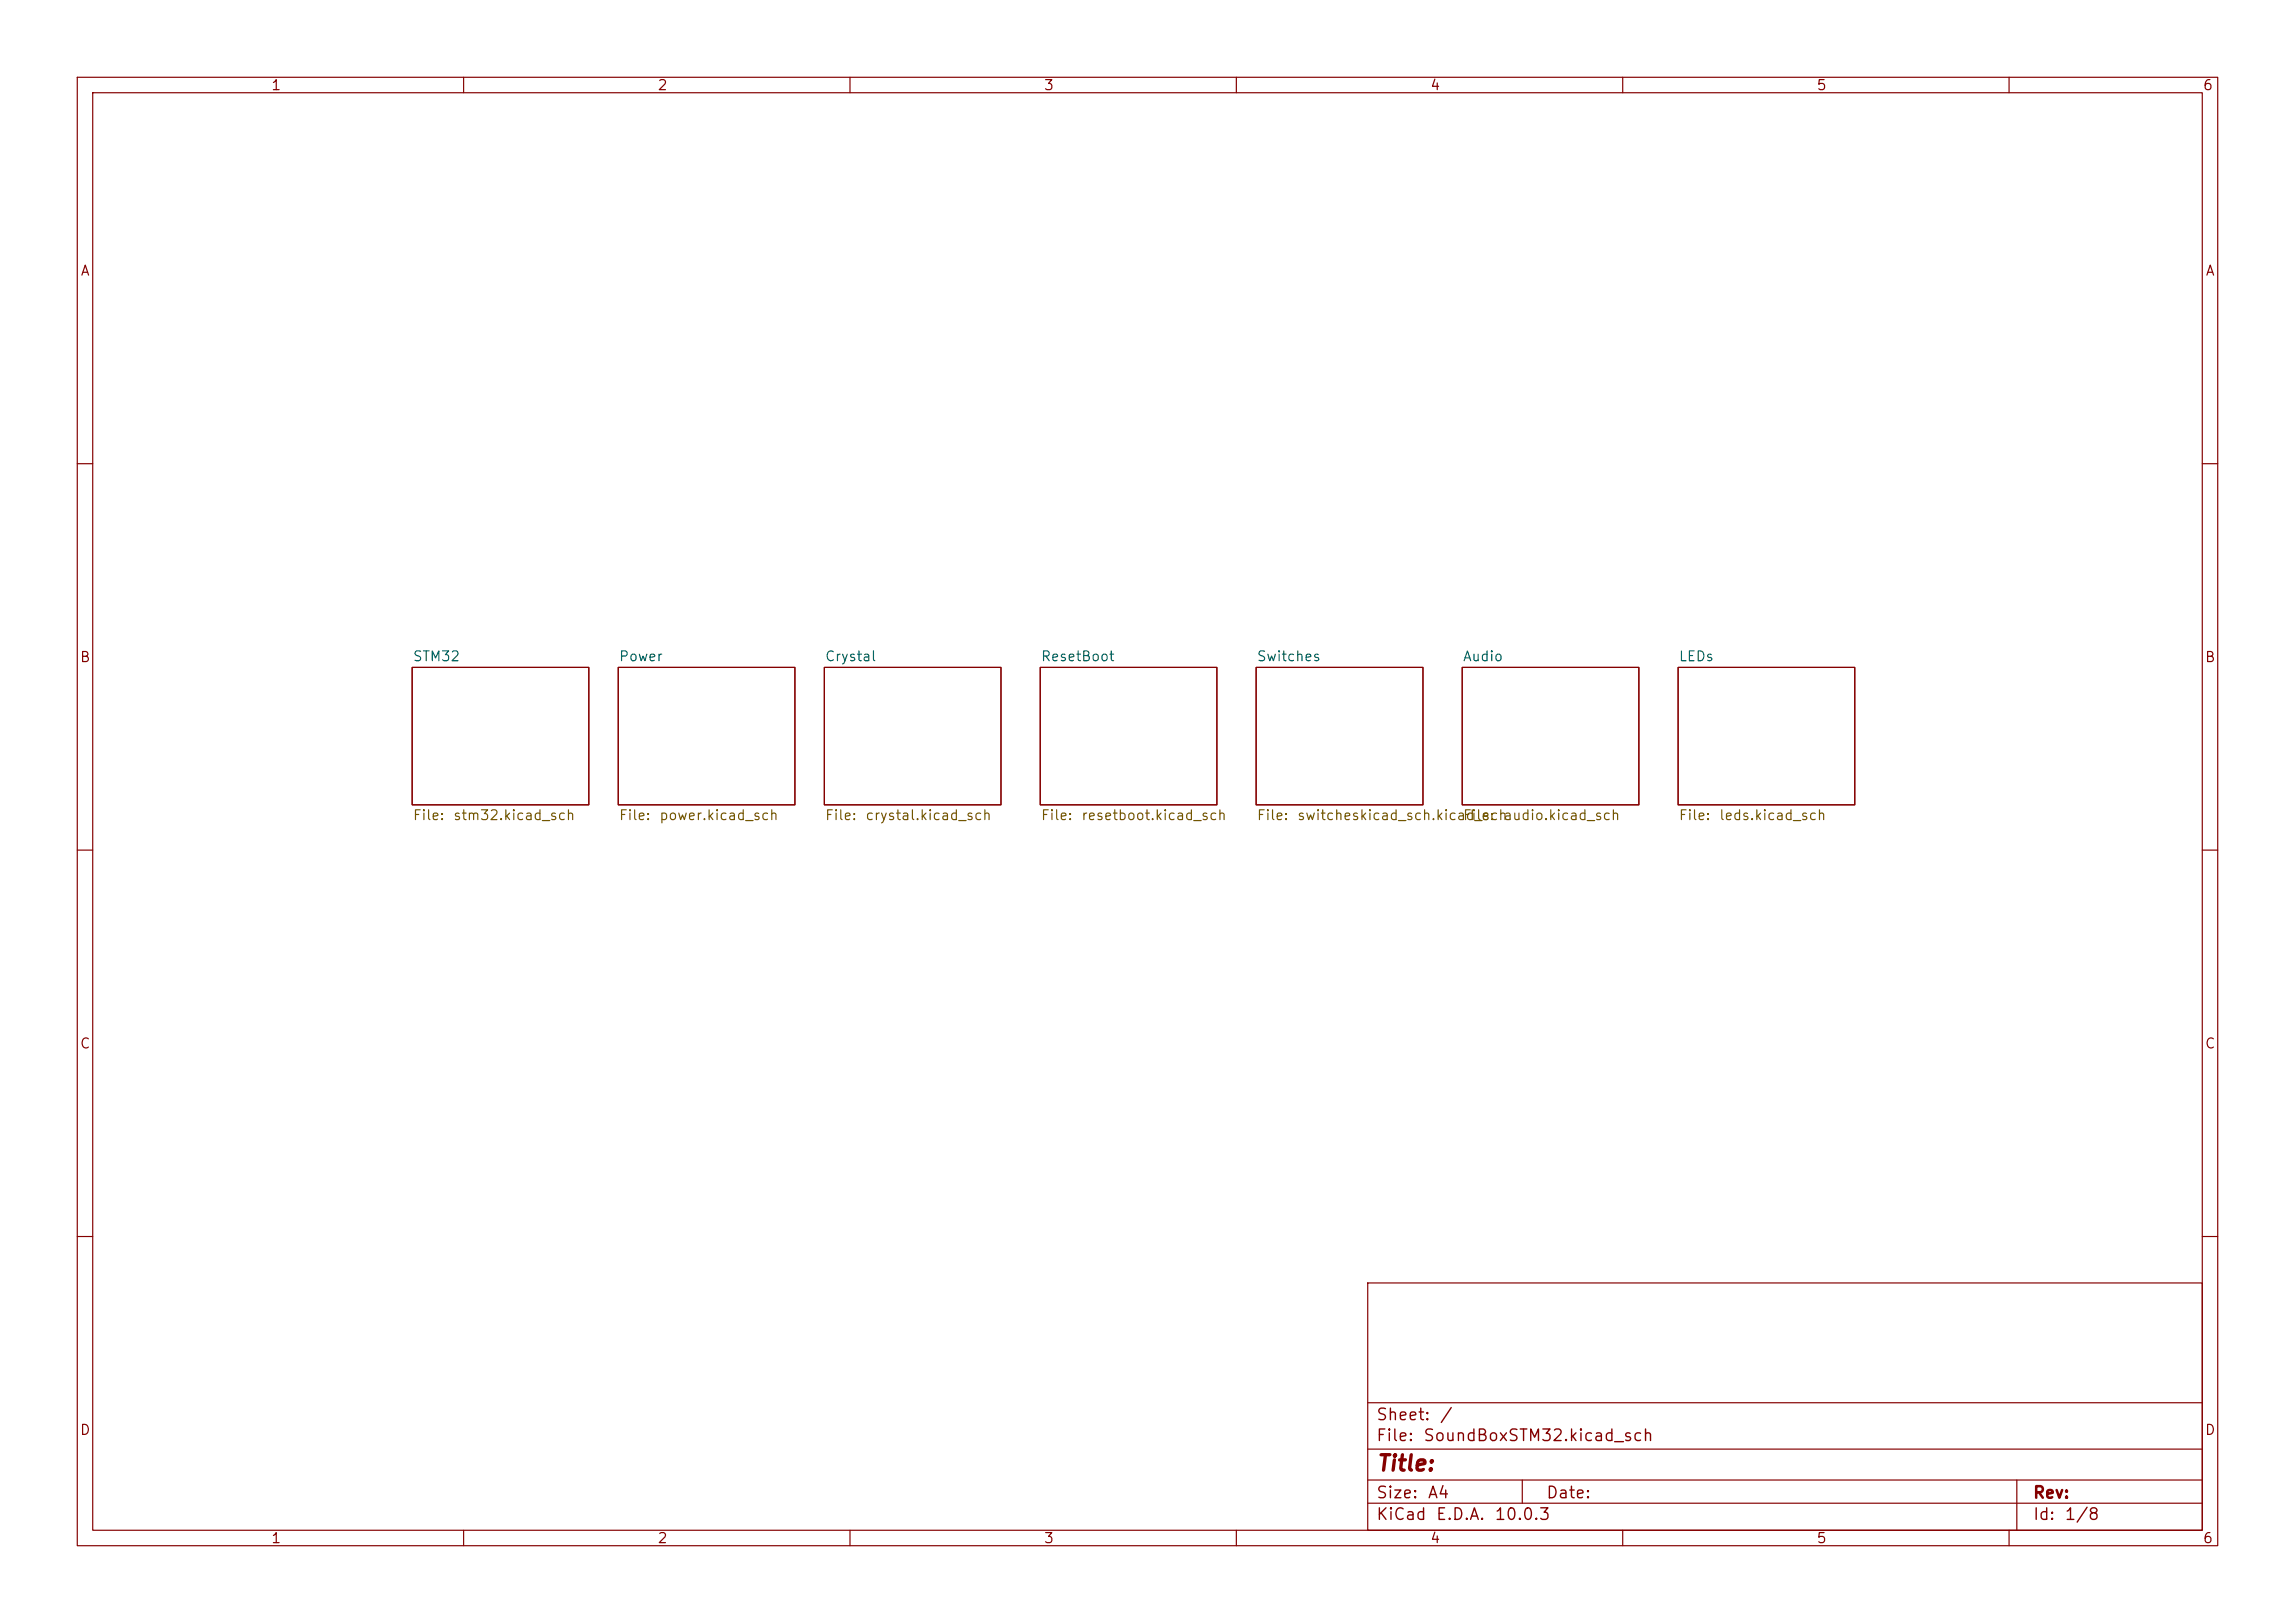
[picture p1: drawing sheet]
<svg xmlns="http://www.w3.org/2000/svg" width="297mm" height="210mm" viewBox="0 0 297 210" stroke-linecap="round" stroke-linejoin="round" font-family="sans-serif">
<defs><g id="words">
<text font-size="2" fill="#840000" x="178" y="190.8">Title:</text>
<g font-size="1.5" fill="#840000">
<text x="178" y="184.2">Sheet:</text>
<text x="186.2" y="184.2">/</text>
<text x="178" y="186.9">File:</text>
<text x="184.1" y="186.9">SoundBoxSTM32.kicad_sch</text>
<text x="178" y="197.1">KiCad</text>
<text x="178" y="194.3">Size:</text>
<text x="184.7" y="194.3">A4</text>
<text x="185.7" y="197.1">E.D.A.</text>
<text x="193.3" y="197.1">10.0.3</text>
<text x="200" y="194.3">Date:</text>
<text x="263" y="194.3">Rev:</text>
<text x="263" y="197.1">Id:</text>
<text x="267.1" y="197.1">1/8</text>
</g>
<g font-size="1.3" fill="#840000">
<text x="35" y="12">1</text>
<text x="85" y="12">2</text>
<text x="135" y="12">3</text>
<text x="185" y="12">4</text>
<text x="235" y="12">5</text>
<text x="285" y="12">6</text>
<text x="10.3" y="36">A</text>
<text x="285.3" y="36">A</text>
<text x="10.3" y="86">B</text>
<text x="285.3" y="86">B</text>
<text x="10.3" y="136">C</text>
<text x="285.3" y="136">C</text>
<text x="10.3" y="186">D</text>
<text x="285.3" y="186">D</text>
<text x="35" y="200">1</text>
<text x="85" y="200">2</text>
<text x="135" y="200">3</text>
<text x="185" y="200">4</text>
<text x="235" y="200">5</text>
<text x="285" y="200">6</text>
</g>
<g font-size="1.3" fill="#006464">
<text x="53.3" y="85.9">STM32</text>
<text x="80" y="85.9">Power</text>
<text x="106.7" y="85.9">Crystal</text>
<text x="134.6" y="85.9">ResetBoot</text>
<text x="162.6" y="85.9">Switches</text>
<text x="189.2" y="85.9">Audio</text>
<text x="217.2" y="85.9">LEDs</text>
</g>
<g font-size="1.3" fill="#725600">
<text x="53.3" y="106.4">File:</text>
<text x="58.6" y="106.4">stm32.kicad_sch</text>
<text x="80" y="106.4">File:</text>
<text x="85.2" y="106.4">power.kicad_sch</text>
<text x="106.7" y="106.4">File:</text>
<text x="111.9" y="106.4">crystal.kicad_sch</text>
<text x="134.6" y="106.4">File:</text>
<text x="139.8" y="106.4">resetboot.kicad_sch</text>
<text x="162.6" y="106.4">File:</text>
<text x="167.8" y="106.4">switcheskicad_sch.kicad_sch</text>
<text x="189.2" y="106.4">File:</text>
<text x="194.5" y="106.4">audio.kicad_sch</text>
<text x="217.2" y="106.4">File:</text>
<text x="222.4" y="106.4">leds.kicad_sch</text>
</g>
</g></defs>
<g fill="none" stroke="#840000" stroke-width=".15">
<path d="M10 10h277v190h-277zM12 12h273v186h-273zM60 10v2M110 10v2M160 10v2M210 10v2M260 10v2M10 60h2M285 60h2M53.3 86.4h22.9v17.7h-22.9zM80 86.4h22.9v17.7h-22.9zM106.7 86.4h22.8v17.7h-22.8z"/>
<path d="M134.6 86.4h22.9v17.7h-22.9zM162.6 86.4h21.5v17.7h-21.5zM189.2 86.4h22.9v17.7h-22.9zM217.2 86.4h22.8v17.7h-22.8zM10 110h2M285 110h2M10 160h2M177 166h108v32h-108zM285 160h2M60 198v2M110 198v2M160 198v2"/>
<path d="M177 194.5h108M177 191.5h108M177 187.5h108M177 181.5h108M197 191.5v3M210 198v2M260 198v2M261 191.5v6.5"/>
</g>
<use href="#words"/>
</svg>
